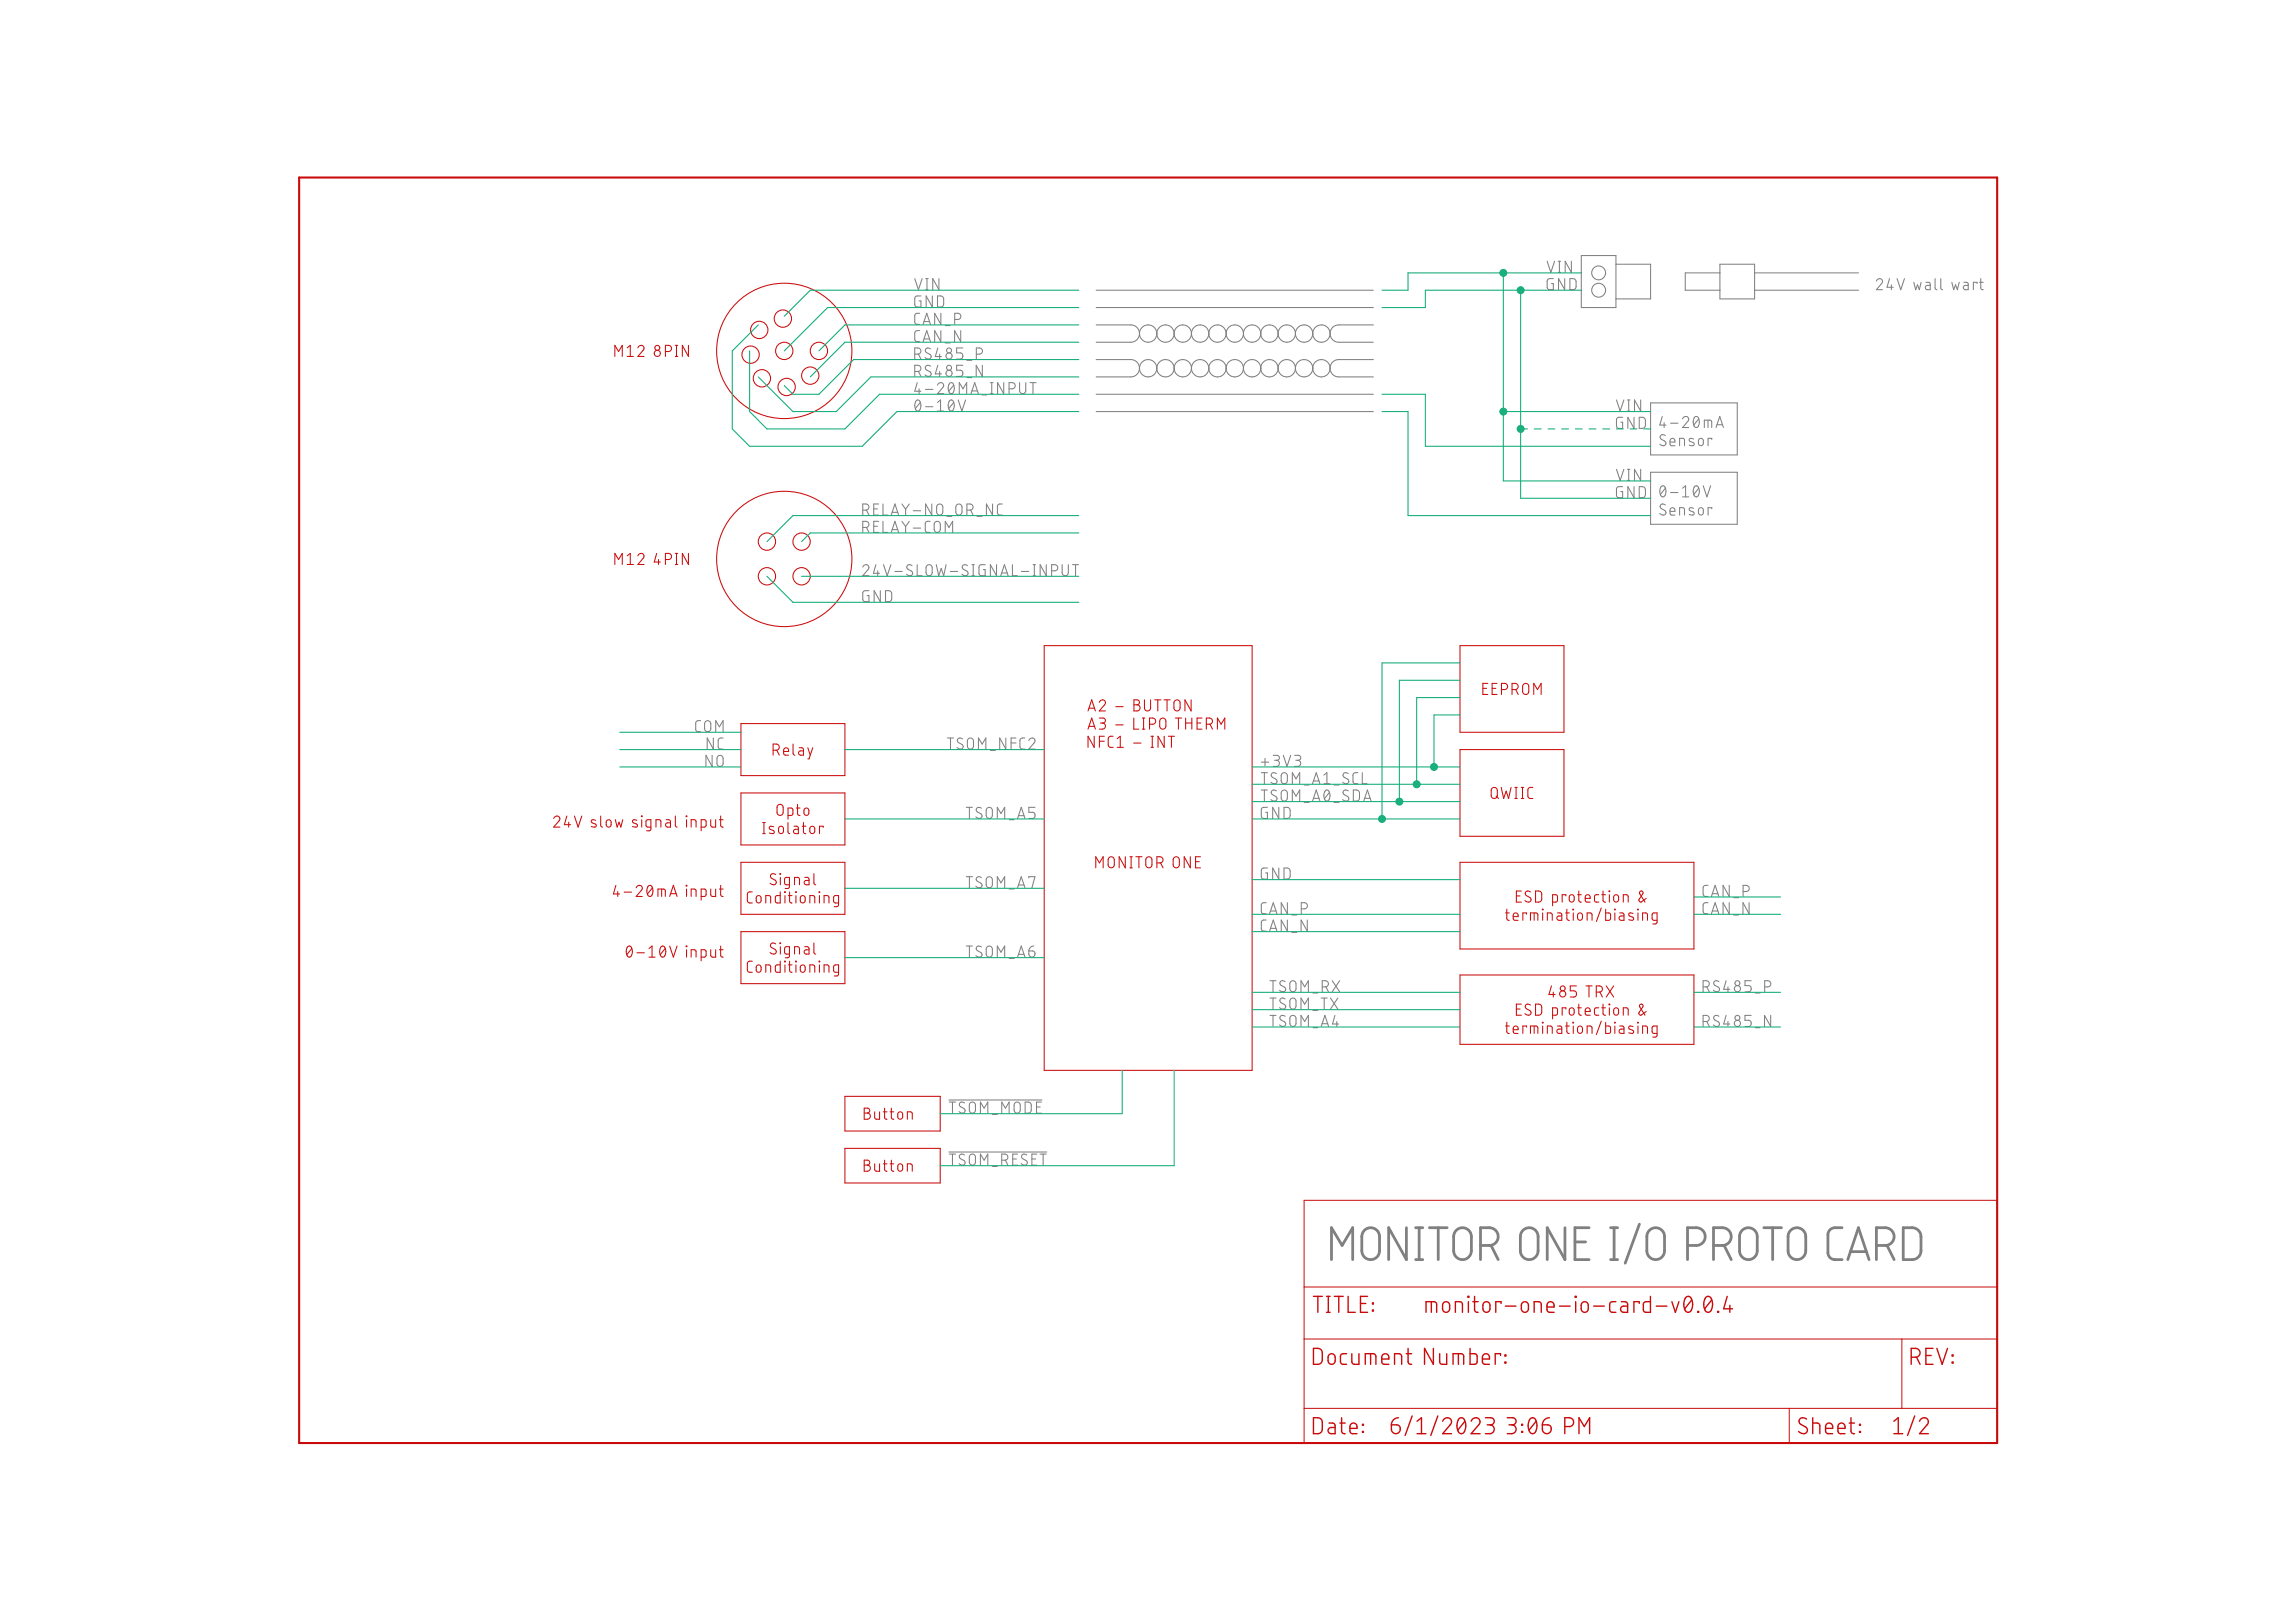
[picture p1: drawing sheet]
<svg xmlns="http://www.w3.org/2000/svg" width="841mm" height="594mm" viewBox="0 0 841 594" stroke-linecap="round" stroke-linejoin="round" font-family="sans-serif">
<g fill="none" stroke="#808080" stroke-width="1">
<path d="M500 450.6a3.3 3.3 0 0 1 3.5-.7 3.3 3.3 0 0 1 2 3v5.2a3.2 3.2 0 0 1-3.2 3.2 3.2 3.2 0 0 1-3.3-3.2l.1-5.7zM515.4 449.7v11.6l-6.5-11.6v11.6M518.8 449.7h2.6M520.1 449.7v11.6M523.8 449.7h6.5M527 449.7v11.6M533.7 450.6a3.3 3.3 0 0 1 3.5-.7 3.3 3.3 0 0 1 2 3v5.2a3.2 3.2 0 0 1-3.2 3.2 3.2 3.2 0 0 1-3.3-3.2v-5.7zM542.5 456.2h3.3a3.2 3.2 0 0 0 3.2-3.3 3.2 3.2 0 0 0-3.2-3.2h-3.3v11.6M546.4 456.2l2.6 5.1M558.1 450.6a3.3 3.3 0 0 1 3.5-.7 3.3 3.3 0 0 1 2 3v5.2a3.2 3.2 0 0 1-3.2 3.2 3.2 3.2 0 0 1-3.3-3.2l.1-5.7zM573.5 449.7v11.6l-6.5-11.6v11.6M577.2 454.9h3.8"/>
<path d="M582.3 449.7h-5.1v11.6h5.1M590.2 449.7h2.6M591.5 449.7v11.6M600.8 448.4l-5.2 14.3M604.5 450.6a3.2 3.2 0 0 1 3.5-.7 3.2 3.2 0 0 1 2 3v5.2a3.2 3.2 0 0 1-3.3 3.2 3.2 3.2 0 0 1-3.2-3.2v-5.7zM618.4 456.2h3.2a3.2 3.2 0 0 0 3.3-3.3 3.2 3.2 0 0 0-3.3-3.2h-3.2v11.6M627.9 456.2h3.3a3.2 3.2 0 0 0 3.2-3.3 3.2 3.2 0 0 0-3.2-3.2h-3.3v11.6M631.8 456.2l2.6 5.1M638.4 450.6a3.2 3.2 0 0 1 3.6-.7 3.2 3.2 0 0 1 2 3v5.2a3.2 3.2 0 0 1-3.3 3.2 3.2 3.2 0 0 1-3.2-3.2v-5.7zM646.4 449.7h6.4M649.6 449.7v11.6M656.2 450.6a3.3 3.3 0 0 1 3.5-.7 3.3 3.3 0 0 1 2 3v5.2a3.2 3.2 0 0 1-3.2 3.2 3.2 3.2 0 0 1-3.2-3.2v-5.7z"/>
<path d="M675 449.7h-2.6a2.58 2.58 0 0 0-2.5 2.6v6.5a2.54 2.54 0 0 0 2.5 2.5h2.6M678.1 458.4h5.9M687.6 456.2h3.3a3.2 3.2 0 0 0 3.2-3.3 3.2 3.2 0 0 0-3.2-3.2h-3.3v11.6M691.5 456.2l2.6 5.1M697.5 449.7h3.2a3.3 3.3 0 0 1 3.3 3.2v5.2a3.3 3.3 0 0 1-3.3 3.2h-3.2zM487.9 461.3v-11.6l3.9 6.5 3.9-6.5v11.6M518.8 461.3h2.6M590.2 461.3h2.6M677.1 461.3l3.9-11.6 3.9 11.6"/>
</g>
<g fill="none" stroke="#808080" stroke-width=".38">
<path d="M567 95.7l1.3 4.1 1.4-4.1M571 99.8h.9M571 95.7h.9M571.5 95.7v4.1M575.8 95.7v4.1l-2.2-4.1v4.1M579.5 93.6h12.7v19h-12.7zM592.2 96.8h12.7v12.7h-12.7M630.3 99.9h-12.7v6.4h12.7M630.3 96.8h12.7v12.7h-12.7zM643 99.9h38.1M335.2 102l1.4 4.1 1.3-4.1M337 114.7l-1.3 .2-.5 .8 .1 2.7 .6 .4h1.1"/>
<path d="M337.5 108.4h-1.6l-.6 .5-.1 2.7 .5 .7 1.8 .2v-2.3h-.7M338.3 118.8l1.3-4.1 1.4 4.1M338.6 117.8h2M339.2 106.1h.9M339.2 102h.9M339.7 102v4.1M341.7 108.4v4.1l-2.3-4.1v4.1M343.6 108.4h1.4l.8 .8v2.4l-.6 .7-1.6 .2zM344.1 102v4.1l-2.3-4.1v4.1M344.8 114.7v4.1l-2.3-4.1v4.1M346.4 119.3h1.8M349.9 117h1.1a1.13 1.13 0 0 0 1.1-1.1 1.13 1.13 0 0 0-1.1-1.2h-1.1v4.1"/>
<path d="M401.7 119h12.7a3.2 3.2 0 0 1 3.2 3.2M401.7 106.3h101.6M401.7 112.6h101.6M503.3 119h-12.7a3.1 3.1 0 0 0-3.2 3.2M569.2 102l-1.6 .1-.6 .6v2.8l.6 .6h1.6v-2.2h-.6M573.4 102v4.1l-2.3-4.1v4.1M575.3 102l1.4 .1 .7 .5 .2 2.4-.6 1-1.7 .1zM643 106.3h38.1M687.6 103a1.11 1.11 0 0 1 1.6-.9 1.11 1.11 0 0 1 .3 1.8l-1.9 2.2h2.3M692.4 102l-.9 3.2h2.3M693.1 104.3v1.8M695.2 102l1.4 4.1 1.3-4.1"/>
<path d="M701.3 103.4l.7 2.7 .7-1.8 .6 1.8 .7-2.7M705.8 103.4h1.1l.4 .5v2.2h-1a.78 .78 0 0 1-.8-.8 .78 .78 0 0 1 .8-.8h1M709.1 102v3.4l.3 .6 .4 .1M711.2 102v3.6l.7 .5M715.3 103.4l.6 2.7 .7-1.8 .7 1.8 .7-2.7M719.7 103.4h1.1l.5 .5v2.2h-1a.78 .78 0 0 1-.8-.8 .78 .78 0 0 1 .8-.8h1M724.5 103.9v-.5h-1.3v2.7M725.4 103.4h1.4M725.9 102v3.6l.4 .5h.5M335.2 129.7h1.1a1.13 1.13 0 0 0 1.2-1.1 1.13 1.13 0 0 0-1.2-1.2h-1.1v4.1M335.2 136.1h1.1a1.13 1.13 0 0 0 1.2-1.2 1.13 1.13 0 0 0-1.2-1.1h-1.1v4.1M336.6 129.7l.9 1.8"/>
<path d="M336.6 136.1l.9 1.8M337 121.1l-1.3 .1-.5 .8 .1 2.7 .6 .4 1.1 .1M338.3 125.2l1.3-4.1 1.4 4.1M338.6 124.1h2M341 127.8a1.01 1.01 0 0 0-1.5-.2 1.01 1.01 0 0 0 0 1.5l1.3 .7a.98 .98 0 0 1 .2 1.4 .98 .98 0 0 1-1.4 .2l-.6-.5M341 134.1a1.01 1.01 0 0 0-1.5-.2 1.01 1.01 0 0 0 0 1.6l1.3 .7a.98 .98 0 0 1 .2 1.4 .98 .98 0 0 1-1.4 .1l-.6-.4M343.7 127.4l-.9 3.2h2.2M343.7 133.8l-.9 3.1h2.2M344.3 129.7v1.8M344.3 136.1v1.8M344.8 121.1v4.1l-2.3-4.1v4.1M346.4 125.6h1.8"/>
<path d="M352.1 121.1v4.1l-2.3-4.1v4.1M352.8 127.4h-2.2v1.8h1.3a1.15 1.15 0 0 1 .9 1.2 1.15 1.15 0 0 1-.9 1.1h-1.3M352.8 133.8h-2.2v1.8h1.3a1.15 1.15 0 0 1 .9 1.1 1.15 1.15 0 0 1-.9 1.2h-1.3M354.3 132h1.8M354.3 138.3h1.8M357.8 129.7h1.1a1.13 1.13 0 0 0 1.1-1.1 1.13 1.13 0 0 0-1.1-1.2h-1.1v4.1M360 133.8v4.1l-2.3-4.1v4.1M401.7 131.7h12.7a3.2 3.2 0 0 1 3.2 3.2M417.6 122.2a3.2 3.2 0 0 0 3.2 3.1 3.2 3.2 0 0 0 3.1-3.1M417.6 122.2a3.2 3.2 0 0 1 3.2-3.2 3.2 3.2 0 0 1 3.1 3.2M417.6 122.2a3.2 3.2 0 0 1-3.2 3.1h-12.7M417.6 134.9a3.2 3.2 0 0 0 3.2 3.1 3.2 3.2 0 0 0 3.1-3.1"/>
<path d="M417.6 134.9a3.2 3.2 0 0 1 3.2-3.2 3.2 3.2 0 0 1 3.1 3.2M417.6 134.9a3.2 3.2 0 0 1-3.2 3.1h-12.7M423.9 122.2a3.2 3.2 0 0 1 3.2-3.2 3.2 3.2 0 0 1 3.2 3.2M423.9 122.2a3.2 3.2 0 0 0 3.2 3.1 3.2 3.2 0 0 0 3.2-3.1M423.9 134.9a3.2 3.2 0 0 1 3.2-3.2 3.2 3.2 0 0 1 3.2 3.2M423.9 134.9a3.2 3.2 0 0 0 3.2 3.1 3.2 3.2 0 0 0 3.2-3.1M430.3 122.2a3.2 3.2 0 0 0 3.2 3.1 3.2 3.2 0 0 0 3.1-3.1M430.3 122.2a3.2 3.2 0 0 1 3.2-3.2 3.2 3.2 0 0 1 3.1 3.2M430.3 134.9a3.2 3.2 0 0 0 3.2 3.1 3.2 3.2 0 0 0 3.1-3.1M430.3 134.9a3.2 3.2 0 0 1 3.2-3.2 3.2 3.2 0 0 1 3.1 3.2M436.6 122.2a3.2 3.2 0 0 1 3.2-3.2 3.2 3.2 0 0 1 3.2 3.2M436.6 122.2a3.2 3.2 0 0 0 3.2 3.1 3.2 3.2 0 0 0 3.2-3.1"/>
<path d="M436.6 134.9a3.2 3.2 0 0 1 3.2-3.2 3.2 3.2 0 0 1 3.2 3.2M436.6 134.9a3.2 3.2 0 0 0 3.2 3.1 3.2 3.2 0 0 0 3.2-3.1M443 122.2a3.2 3.2 0 0 0 3.2 3.1 3.2 3.2 0 0 0 3.1-3.1M443 122.2a3.2 3.2 0 0 1 3.2-3.2 3.2 3.2 0 0 1 3.1 3.2M443 134.9a3.2 3.2 0 0 0 3.2 3.1 3.2 3.2 0 0 0 3.1-3.1M443 134.9a3.2 3.2 0 0 1 3.2-3.2 3.2 3.2 0 0 1 3.1 3.2M449.3 122.2a3.2 3.2 0 0 1 3.2-3.2 3.2 3.2 0 0 1 3.2 3.2M449.3 122.2a3.2 3.2 0 0 0 3.2 3.1 3.2 3.2 0 0 0 3.2-3.1M449.3 134.9a3.2 3.2 0 0 1 3.2-3.2 3.2 3.2 0 0 1 3.2 3.2M449.3 134.9a3.2 3.2 0 0 0 3.2 3.1 3.2 3.2 0 0 0 3.2-3.1M455.7 122.2a3.2 3.2 0 0 0 3.2 3.1 3.2 3.2 0 0 0 3.1-3.1M455.7 122.2a3.2 3.2 0 0 1 3.2-3.2 3.2 3.2 0 0 1 3.1 3.2"/>
<path d="M455.7 134.9a3.2 3.2 0 0 0 3.2 3.1 3.2 3.2 0 0 0 3.1-3.1M455.7 134.9a3.2 3.2 0 0 1 3.2-3.2 3.2 3.2 0 0 1 3.1 3.2M462 122.2a3.2 3.2 0 0 1 3.2-3.2 3.2 3.2 0 0 1 3.2 3.2M462 122.2a3.2 3.2 0 0 0 3.2 3.1 3.2 3.2 0 0 0 3.2-3.1M462 134.9a3.2 3.2 0 0 1 3.2-3.2 3.2 3.2 0 0 1 3.2 3.2M462 134.9a3.2 3.2 0 0 0 3.2 3.1 3.2 3.2 0 0 0 3.2-3.1M468.4 122.2a3.2 3.2 0 0 0 3.2 3.1 3.2 3.2 0 0 0 3.1-3.1M468.4 122.2a3.2 3.2 0 0 1 3.2-3.2 3.2 3.2 0 0 1 3.1 3.2M468.4 134.9a3.2 3.2 0 0 0 3.2 3.1 3.2 3.2 0 0 0 3.1-3.1M468.4 134.9a3.2 3.2 0 0 1 3.2-3.2 3.2 3.2 0 0 1 3.1 3.2M474.7 122.2a3.2 3.2 0 0 1 3.2-3.2 3.2 3.2 0 0 1 3.2 3.2M474.7 122.2a3.2 3.2 0 0 0 3.2 3.1 3.2 3.2 0 0 0 3.2-3.1"/>
<path d="M474.7 134.9a3.2 3.2 0 0 1 3.2-3.2 3.2 3.2 0 0 1 3.2 3.2M474.7 134.9a3.2 3.2 0 0 0 3.2 3.1 3.2 3.2 0 0 0 3.2-3.1M481.1 122.2a3.2 3.2 0 0 0 3.2 3.1 3.2 3.2 0 0 0 3.1-3.1M481.1 122.2a3.2 3.2 0 0 1 3.2-3.2 3.2 3.2 0 0 1 3.1 3.2M481.1 134.9a3.2 3.2 0 0 0 3.2 3.1 3.2 3.2 0 0 0 3.1-3.1M481.1 134.9a3.2 3.2 0 0 1 3.2-3.2 3.2 3.2 0 0 1 3.1 3.2M487.4 122.2a3.1 3.1 0 0 0 3.2 3.1h12.7M487.4 134.9a3.1 3.1 0 0 0 3.2 3.1h12.7M503.3 131.7h-12.7a3.1 3.1 0 0 0-3.2 3.2M335.7 146.8a.95 .95 0 0 1 1.1-.2 .95 .95 0 0 1 .5 .9 2.3 2.3 0 0 1-1 3.1 2.47 2.47 0 0 1-.6-3.8zM336.1 140.1l-.9 3.2h2.3M336.8 142.4v1.8"/>
<path d="M337.2 147.4l-1.8 2.2M339.2 142.6h2.7M339.2 149h2.7M343.6 141.1a1.11 1.11 0 0 1 1.5-.9 1.11 1.11 0 0 1 .4 1.7l-1.9 2.3h2.2M343.6 147.4l1.1-.9v4.1M343.6 150.6h2.2M347.9 140.5a.94 .94 0 0 1 1.1-.3 .94 .94 0 0 1 .6 1 2.32 2.32 0 0 1-1 3 2.49 2.49 0 0 1-.7-3.7zM347.9 146.8a.94 .94 0 0 1 1.1-.2 .94 .94 0 0 1 .6 .9 2.32 2.32 0 0 1-1 3.1 2.49 2.49 0 0 1-.7-3.8zM349.5 141.1l-1.8 2.2M349.5 147.4l-1.8 2.2M351.1 146.5l1.4 4.1 1.3-4.1M351.5 144.2v-4.1l1.4 2.3 1.3-2.3v4.1"/>
<path d="M355.8 144.2l1.4-4.1 1.3 4.1M356.2 143.2h2M359.8 144.7h1.8M363 144.2h.9M363 140.1h.9M363.4 140.1v4.1M367.8 140.1v4.1l-2.2-4.1v4.1M369.8 142.4h1.1a1.13 1.13 0 0 0 1.1-1.1 1.13 1.13 0 0 0-1.1-1.2h-1.1v4.1M373.6 140.1v3a1.13 1.13 0 0 0 1.2 1.1 1.13 1.13 0 0 0 1.1-1.1v-3M377.4 140.1h2.3M378.5 140.1v4.1M401.7 144.4h101.6"/>
<path d="M401.7 150.7h101.6M592.4 146.5l1.3 4.1 1.4-4.1M594.6 152.8l-1.6 .1-.5 .4-.1 2.7 .4 .8 1.8 .1v-2.3h-.6M596.4 150.6h.9M596.4 146.5h.9M596.9 146.5v4.1M598.8 152.8v4.1l-2.3-4.1v4.1M600.7 152.8l1.4 .1 .8 .8v2.4l-.5 .7-1.7 .1zM601.2 146.5v4.1l-2.2-4.1v4.1M604.9 147.6h31.7v19h-31.7zM609.2 152.5l-1 3.2h2.3M609.8 154.8v1.8"/>
<path d="M610.3 159.5a1.01 1.01 0 0 0-1.6-.2 1.01 1.01 0 0 0 .1 1.6l1.2 .7a.98 .98 0 0 1 .3 1.4 .98 .98 0 0 1-1.4 .1l-.7-.4M612.2 155h2.7M616.6 153.4a1.11 1.11 0 0 1 1.5-.8 1.11 1.11 0 0 1 .4 1.7l-1.9 2.3h2.2M621.1 152.7a1.13 1.13 0 0 1 1.3 .1 1.13 1.13 0 0 1 .3 1.3 1.74 1.74 0 0 1-1.3 2.4 2.79 2.79 0 0 1-.3-3.8zM622.5 153.4l-1.8 2.3M624.6 156.6v-2.7h2l.5 .3 .2 2.4M625.9 153.9v2.7M628.9 156.6l1.3-4.1 1.4 4.1M629.2 155.6h2M592.4 171.9l1.3 4.1 1.4-4.1M594.6 178.2l-1.6 .1-.5 .4-.1 2.7 .4 .8 1.8 .1v-2.3h-.6M596.4 176h.9"/>
<path d="M596.4 171.9h.9M596.9 171.9v4.1M598.8 178.2v4.1l-2.3-4.1v4.1M600.7 178.2l1.4 .1 .8 .8v2.4l-.5 .7-1.7 .1zM601.2 171.9v4.1l-2.2-4.1v4.1M604.9 173h31.7v19h-31.7zM608.9 178.1a1.15 1.15 0 0 1 1.2 .1 1.15 1.15 0 0 1 .4 1.3 1.74 1.74 0 0 1-1.4 2.4 2.84 2.84 0 0 1-.2-3.8zM610.3 178.8l-1.8 2.3M612 161.9h1.8a.95 .95 0 0 0-.6-1.3 .95 .95 0 0 0-1.2 .9l.1 1.5 1.7 .3M615.5 163.3v-2.8l1.3 .1 .4 .2 .1 2.5M616.6 178.8l1.1-.9v4.1M620.6 160.8a.85 .85 0 0 0-1-.3 .85 .85 0 0 0-.5 .9l1.4 .7a.58 .58 0 0 1 .3 .7 .58 .58 0 0 1-.5 .5l-1.3-.3"/>
<path d="M621.1 178.1a1.13 1.13 0 0 1 1.3 .1 1.13 1.13 0 0 1 .3 1.3 1.74 1.74 0 0 1-1.3 2.4 2.79 2.79 0 0 1-.3-3.8zM622.5 178.8l-1.8 2.3M622.7 160.8a.9 .9 0 0 1 1-.2 .9 .9 0 0 1 .5 .9v.8a.9 .9 0 0 1-.9 .9 .9 .9 0 0 1-.9-.9zM624.2 177.9l1.3 4.1 1.4-4.1M627.3 161v-.5h-1.4v2.8M316.2 193.2h1.1a1.12 1.12 0 0 0 1.1-1.1 1.12 1.12 0 0 0-1.1-1.2h-1.1v4.1M316.2 186.8h1.1a1.12 1.12 0 0 0 1.1-1.1 1.12 1.12 0 0 0-1.1-1.1h-1.1v4.1M317.5 193.2l.9 1.8M317.5 186.8l.9 1.9M320.2 192.7h1.3M320.2 186.4h1.3M322 184.6h-1.8v4.1h1.8"/>
<path d="M322 190.9h-1.8v4.1h1.8M323.6 184.6v4.1h1.8M323.6 190.9v4.1h1.8M326.6 195l1.4-4.1 1.3 4.1M326.6 188.7l1.4-4.1 1.3 4.1M326.9 194h2.1M326.9 187.6h2.1M330.5 190.9l1.4 1.9M330.5 184.6l1.4 1.9M331.9 186.5v2.2M331.9 192.8v2.2M333.2 190.9l-1.3 1.9"/>
<path d="M333.2 184.6l-1.3 1.9M334.7 193.4h2.7M334.7 187.1h2.7M340.9 190.9l-1.4 .2-.4 .7 .1 2.7 .5 .5h1.2M341.5 184.6v4.1l-2.3-4.1v4.1M342.7 191.3a1.14 1.14 0 0 1 1.2-.3 1.14 1.14 0 0 1 .7 1.1v1.8a1.13 1.13 0 0 1-1.1 1.1 1.13 1.13 0 0 1-1.2-1.1v-1.8zM343.6 184.9a1.14 1.14 0 0 1 1.2-.2 1.14 1.14 0 0 1 .7 1v1.8a1.13 1.13 0 0 1-1.1 1.2 1.13 1.13 0 0 1-1.2-1.2v-1.8zM346.4 195v-4.1l1.3 2.3 1.4-2.3v4.1M347 189.1h1.8M350.6 184.9a1.14 1.14 0 0 1 1.2-.2 1.14 1.14 0 0 1 .7 1v1.8a1.13 1.13 0 0 1-1.1 1.2 1.13 1.13 0 0 1-1.1-1.2v-1.8zM354.3 186.8h1.2a1.12 1.12 0 0 0 1.1-1.1 1.12 1.12 0 0 0-1.1-1.1h-1.2v4.1M355.7 186.8l.9 1.9"/>
<path d="M358.1 189.1h1.8M363.7 184.6v4.1l-2.2-4.1v4.1M367.3 184.6h-1.1l-.7 .9 .1 2.7 .6 .4 1.1 .1M610.3 184.9a1.01 1.01 0 0 0-1.6-.2 1.01 1.01 0 0 0 .1 1.6l1.2 .7a.98 .98 0 0 1 .3 1.4 .98 .98 0 0 1-1.4 .1l-.7-.4M612 187.3h1.8a.95 .95 0 0 0-.6-1.3 .95 .95 0 0 0-1.2 .8l.1 1.6 1.7 .3M612.2 180.4h2.7M615.5 188.7v-2.8l1.3 .1 .4 .2 .1 2.5M616.6 182h2.2M620.6 186.2a.86 .86 0 0 0-1-.3 .86 .86 0 0 0-.5 .9l1.4 .7a.59 .59 0 0 1 .3 .7 .59 .59 0 0 1-.5 .5l-1.3-.3M622.7 186.2a.9 .9 0 0 1 1-.2 .9 .9 0 0 1 .5 .8v.9a.9 .9 0 0 1-.9 .9 .9 .9 0 0 1-.9-.9v-1.1zM627.3 186.4v-.5h-1.4v2.8M316.2 207.7a1.11 1.11 0 0 1 1.5-.8 1.11 1.11 0 0 1 .4 1.7l-1.9 2.3h2.2"/>
<path d="M318.4 216.3l-1.6 .1-.5 .4-.1 2.7 .4 .8 1.8 .1v-2.3h-.6M321 206.8l-.9 3.2h2.2M321.6 209.1v1.8M322.6 216.3v4.1l-2.3-4.1v4.1M323.8 206.8l1.3 4.1 1.4-4.1M324.5 216.3l1.4 .1 .8 .8v2.4l-.8 .8h-1.4zM327.9 209.3h2.7M334.2 207.2a1.01 1.01 0 0 0-1.5-.2 1.01 1.01 0 0 0 .1 1.5l1.2 .7a.98 .98 0 0 1 .2 1.4 .98 .98 0 0 1-1.4 .1l-.6-.4M336.1 206.8v4.1h1.8M339.7 207.1a1.12 1.12 0 0 1 1.2-.2 1.12 1.12 0 0 1 .7 1v1.8a1.12 1.12 0 0 1-1.1 1.2 1.12 1.12 0 0 1-1.1-1.2v-2.1zM343.1 206.8l.9 4.1 .9-2.7 .9 2.7 .9-4.1M348.3 209.3h2.7"/>
<path d="M354.5 207.2a1.01 1.01 0 0 0-1.5-.2 1.01 1.01 0 0 0 .1 1.5l1.2 .7a.98 .98 0 0 1 .2 1.4 .98 .98 0 0 1-1.4 .1l-.6-.4M356.2 210.9h.9M356.2 206.8h.9M356.6 206.8v4.1M361 206.8h-1.6l-.5 .5-.1 2.7 .4 .8 1.8 .1v-2.3h-.7M365.2 206.8v4.1l-2.3-4.1v4.1M366.7 210.9l1.4-4.1 1.3 4.1M367.1 209.9h2M371 206.8v4.1h1.8M374.3 209.3h2.7M378.6 210.9h.9M378.6 206.8h.9"/>
<path d="M379 206.8v4.1M383.4 206.8v4.1l-2.2-4.1v4.1M385.4 209.1h1.1a1.12 1.12 0 0 0 1.1-1.2 1.12 1.12 0 0 0-1.1-1.1h-1.1v4.1M389.2 206.8v2.9a1.13 1.13 0 0 0 1.2 1.2 1.13 1.13 0 0 0 1.1-1.2v-2.9M393 206.8h2.3M394.1 206.8v4.1M256.8 263.9l-1.4 .2-.4 .8 .1 2.7 .5 .4h1.2M258.6 264.3a1.13 1.13 0 0 1 1.2-.3 1.13 1.13 0 0 1 .7 1.1v1.8a1.13 1.13 0 0 1-1.2 1.1 1.13 1.13 0 0 1-1.1-1.1v-1.8zM261 276.6v4.1l-2.3-4.1v4.1M261.4 270.3v4.1l-2.2-4.1v4.1M262.3 268v-4.1l1.3 2.3 1.4-2.3v4.1M263.1 277a1.12 1.12 0 0 1 1.2-.3 1.12 1.12 0 0 1 .7 1.1v1.8a1.12 1.12 0 0 1-1.1 1.1 1.12 1.12 0 0 1-1.2-1.1v-1.8z"/>
<path d="M265 270.3l-1.4 .1-.4 .8 .1 2.7 .6 .4 1.1 .1M347.2 270.3h2.3M348.3 270.3v4.1M352.7 270.6a1.01 1.01 0 0 0-1.5-.2 1.01 1.01 0 0 0 .1 1.6l1.2 .7a1.04 1.04 0 0 1 .1 1.6 1.04 1.04 0 0 1-1.6-.3l-.3-.2M354.8 270.6a1.12 1.12 0 0 1 1.3-.2 1.12 1.12 0 0 1 .6 1v1.8a1.12 1.12 0 0 1-1.1 1.2 1.12 1.12 0 0 1-1.1-1.2v-1.8zM358.6 274.4v-4.1l1.3 2.3 1.4-2.3v4.1M362.9 274.8h1.8M368.6 270.3v4.1l-2.2-4.1v4.1M370.5 272.1h1.8M372.3 270.3h-1.8v4.1M375.6 270.3l-1.4 .1-.4 .8 .1 2.7 .5 .4 1.2 .1M377 271.2a1.11 1.11 0 0 1 1.6-.8 1.11 1.11 0 0 1 .3 1.7l-1.9 2.3h2.3"/>
<path d="M462.2 279.1h2.7M463.6 277.8v2.7M466.6 276.6h1.4a.91 .91 0 0 1 .9 1 .91 .91 0 0 1-.9 .9h-.9M467.7 278.5a1.12 1.12 0 0 1 1.2 1.1 1.12 1.12 0 0 1-1.2 1.1h-1.1M470.3 276.6l1.3 4.1 1.4-4.1M474.4 276.6h1.4a.91 .91 0 0 1 .9 1 .91 .91 0 0 1-.9 .9h-.9M475.6 278.5a1.12 1.12 0 0 1 1.1 1.1 1.12 1.12 0 0 1-1.1 1.1h-1.2M354.1 295.7h2.3M355.2 295.7v4.1M359.6 296a1.01 1.01 0 0 0-1.5-.2 1.01 1.01 0 0 0 .1 1.6l1.2 .7a.98 .98 0 0 1 .3 1.4 .98 .98 0 0 1-1.5 .1l-.6-.4M361.7 296a1.14 1.14 0 0 1 1.3-.2 1.14 1.14 0 0 1 .7 1v1.8a1.13 1.13 0 0 1-1.2 1.2 1.13 1.13 0 0 1-1.1-1.2v-1.8zM365.5 299.8v-4.1l1.3 2.3 1.4-2.3v4.1"/>
<path d="M372.9 299.8l1.3-4.1 1.4 4.1M373.2 298.7h2.1M379.3 295.7h-2.3v1.8h1.4a1.14 1.14 0 0 1 .9 1.1 1.14 1.14 0 0 1-.9 1.2h-1.4M462.2 289.3h2.3M462.2 283h2.3M463.3 283v4.1M463.3 289.3v4.1M464.5 295.7h-1.6l-.7 .7v2.7l.7 .6 1.6 .1v-2.3h-.7M467.8 289.7a1.02 1.02 0 0 0-1.6-.2 1.02 1.02 0 0 0 .1 1.5l1.2 .7a.98 .98 0 0 1 .3 1.4 .98 .98 0 0 1-1.5 .2l-.6-.4M467.8 283.3a1.02 1.02 0 0 0-1.6-.2 1.02 1.02 0 0 0 .1 1.6l1.2 .7a.98 .98 0 0 1 .3 1.4 .98 .98 0 0 1-1.5 .1l-.6-.4M468.6 295.7v4.1l-2.2-4.1v4.1M469.8 289.7a1.13 1.13 0 0 1 1.3-.3 1.13 1.13 0 0 1 .7 1.1v1.8a1.13 1.13 0 0 1-1.2 1.1 1.13 1.13 0 0 1-1.1-1.1v-1.8z"/>
<path d="M469.8 283.3a1.13 1.13 0 0 1 1.3-.2 1.13 1.13 0 0 1 .7 1v1.8a1.13 1.13 0 0 1-1.2 1.2 1.13 1.13 0 0 1-1.1-1.2v-1.8zM470.5 295.7h1.5l.8 .8v2.4l-.8 .8-1.5 .1zM473.6 287.1v-4.1l1.3 2.3 1.4-2.3v4.1M473.6 293.4v-4.1l1.3 2.3 1.4-2.3v4.1M477.9 293.9h1.8M477.9 287.5h1.8M481 293.4l1.3-4.1 1.4 4.1M481 287.1l1.3-4.1 1.4 4.1M481.3 292.4h2.1M481.3 286h2.1M485.1 283.9l1.2-.9v4.1M485.1 287.1h2.3"/>
<path d="M485.6 289.7a.94 .94 0 0 1 1.1-.3 .94 .94 0 0 1 .5 1 2.32 2.32 0 0 1-.9 3 2.49 2.49 0 0 1-.7-3.7zM487.2 290.3l-1.8 2.2M488.9 293.9h1.8M488.9 287.5h1.8M494.1 289.7a1.02 1.02 0 0 0-1.6-.2 1.02 1.02 0 0 0 .1 1.5l1.2 .7a.98 .98 0 0 1 .3 1.4 .98 .98 0 0 1-1.4 .2l-.7-.4M494.1 283.3a1.02 1.02 0 0 0-1.6-.2 1.02 1.02 0 0 0 .1 1.6l1.2 .7a.98 .98 0 0 1 .3 1.4 .98 .98 0 0 1-1.4 .1l-.7-.4M495.9 289.3l1.5 .1 .8 .8v2.4l-.8 .8h-1.5zM497.6 283l-1.3 .1-.5 .8 .1 2.7 .6 .4 1.1 .1M499.2 283v4.1h1.8M499.7 293.4l1.4-4.1 1.4 4.1M500.1 292.4h2M369.8 300.2h1.8"/>
<path d="M464.5 317.9l-1.6 .1-.6 .4-.1 2.9 .7 .7h1.6v-2.3h-.7M468.6 317.9v4.1l-2.2-4.1v4.1M470.5 317.9l1.5 .1 .8 .8v2.4l-.8 .7-1.5 .1zM354.1 321.1h2.3M355.2 321.1v4.1M359.6 321.4a1.01 1.01 0 0 0-1.5-.2 1.01 1.01 0 0 0 .1 1.6l1.2 .7a.98 .98 0 0 1 .3 1.4 .98 .98 0 0 1-1.5 .1l-.6-.4M361.7 321.4a1.14 1.14 0 0 1 1.2-.2 1.14 1.14 0 0 1 .8 1v1.8a1.13 1.13 0 0 1-1.2 1.2 1.13 1.13 0 0 1-1.1-1.2v-1.8zM365.5 325.2v-4.1l1.3 2.3 1.4-2.3v4.1M369.8 325.6h1.8M372.9 325.2l1.3-4.1 1.4 4.1M373.2 324.1h2.1M377 321.5v-.4h2.3l-1.1 4.1"/>
<path d="M464 337l-1.3 .1-.5 .8 .1 2.7 .6 .4h1.1M464 330.6l-1.3 .2-.5 .7 .1 2.7 .6 .5h1.1M465.2 334.7l1.4-4.1 1.4 4.1M465.6 333.7h2M471.8 330.6v4.1l-2.3-4.1v4.1M471.8 337v4l-2.3-4v4M473.4 335.1h1.8M476.9 332.9h1.1a1.13 1.13 0 0 0 1.1-1.1 1.13 1.13 0 0 0-1.1-1.2h-1.1v4.1M479.1 337v4l-2.3-4v4M625.9 330.6l-1.3 .2-.5 .7 .1 2.7 .6 .5h1.1M625.9 324.3l-1.3 .1-.5 .8 .1 2.7 .6 .4h1.1M627.2 334.7l1.3-4.1 1.4 4.1"/>
<path d="M627.2 328.3l1.3-4 1.4 4M627.5 333.7h2M627.5 327.3h2M633.7 324.3v4l-2.3-4v4M633.7 330.6v4.1l-2.3-4.1v4.1M635.3 335.1h1.8M635.3 328.8h1.8M638.8 326.5h1.1a1.13 1.13 0 0 0 1.1-1.1 1.13 1.13 0 0 0-1.1-1.1h-1.1v4M641 330.6v4.1l-2.3-4.1v4.1M354.1 346.5h2.3M355.2 346.5v4.1M359.6 346.8a1.01 1.01 0 0 0-1.5-.2 1.01 1.01 0 0 0 .1 1.6l1.2 .7a.98 .98 0 0 1 .3 1.4 .98 .98 0 0 1-1.5 .1l-.6-.4"/>
<path d="M361.7 346.8a1.14 1.14 0 0 1 1.2-.2 1.14 1.14 0 0 1 .8 1v1.8a1.13 1.13 0 0 1-1.2 1.2 1.13 1.13 0 0 1-1.1-1.2v-1.8zM365.5 350.6v-4.1l1.3 2.3 1.4-2.3v4.1M369.8 351h1.8M372.9 350.6l1.3-4.1 1.4 4.1M373.2 349.5h2.1M377 348.3h1.4a1.14 1.14 0 0 1 .9 1.3 1.14 1.14 0 0 1-1.2 .9 1.14 1.14 0 0 1-1.1-1.1zM378.8 346.5a1.81 1.81 0 0 0-1.8 1.8M465.2 341l1.4-4 1.4 4M465.4 359.2h2.2M465.6 340h2M466.5 359.2v4.1M470.9 359.5a1.02 1.02 0 0 0-1.5-.2 1.02 1.02 0 0 0 .1 1.6l1.2 .7a.98 .98 0 0 1 .2 1.4 .98 .98 0 0 1-1.4 .1l-.6-.4"/>
<path d="M473 359.5a1.13 1.13 0 0 1 1.2-.2 1.13 1.13 0 0 1 .7 1v1.8a1.13 1.13 0 0 1-1.1 1.2 1.13 1.13 0 0 1-1.1-1.2v-1.8zM473.4 341.5h1.8M488.2 359.2l2.7 4.1M490.9 359.2l-2.7 4.1M629.9 359.5a1.01 1.01 0 0 0-1.5-.2 1.01 1.01 0 0 0 0 1.6l1.3 .7a.98 .98 0 0 1 .2 1.4 .98 .98 0 0 1-1.4 .1l-.6-.4M632.5 359.2l-.8 3.2h2.2M641.7 359.2h-2.2v1.8h1.3a1.15 1.15 0 0 1 1 1.1 1.15 1.15 0 0 1-1 1.2h-1.3M465.4 365.5h2.2M465.4 371.9h2.2M466.5 365.5v4.1M466.5 371.9v4.1M470.9 365.9a1.02 1.02 0 0 0-1.5-.2 1.02 1.02 0 0 0 .1 1.5l1.2 .7a.98 .98 0 0 1 .2 1.4 .98 .98 0 0 1-1.4 .2l-.6-.5"/>
<path d="M470.9 372.2a1.02 1.02 0 0 0-1.5-.2 1.02 1.02 0 0 0 .1 1.6l1.2 .7a.98 .98 0 0 1 .2 1.4 .98 .98 0 0 1-1.4 .1l-.6-.4M473 365.9a1.14 1.14 0 0 1 1.2-.3 1.14 1.14 0 0 1 .7 1.1v1.8a1.13 1.13 0 0 1-1.1 1.1 1.13 1.13 0 0 1-1.1-1.1v-1.8zM473 372.2a1.14 1.14 0 0 1 1.2-.2 1.14 1.14 0 0 1 .7 1v1.8a1.13 1.13 0 0 1-1.1 1.2 1.13 1.13 0 0 1-1.1-1.2v-1.8zM476.8 363.3v-4.1l1.3 2.3 1.4-2.3v4.1M476.8 369.6v-4.1l1.3 2.3 1.4-2.3v4.1M476.8 376v-4.1l1.3 2.2 1.4-2.2v4.1M481.1 363.7h1.8M481.1 370.1h1.8M481.1 376.4h1.8M484.1 365.5h2.3M484.2 376l1.3-4.1 1.4 4.1M484.5 374.9h2"/>
<path d="M484.5 361.5h1.2a1.13 1.13 0 0 0 1.1-1.2 1.13 1.13 0 0 0-1.1-1.1h-1.2v4.1M485.3 365.5v4.1M485.9 361.5l.9 1.8M487.6 365.5l2.7 4.1M489.2 371.9l-.9 3.2h2.3M489.9 374.1v1.9M490.3 365.5l-2.7 4.1M624.1 361.5h1.1a1.13 1.13 0 0 0 1.2-1.2 1.13 1.13 0 0 0-1.2-1.1h-1.1v4.1M624.1 374.1h1.1a1.12 1.12 0 0 0 1.2-1.1 1.12 1.12 0 0 0-1.2-1.1h-1.1v4.1M625.5 361.5l.9 1.8M625.5 374.1l.9 1.9M629.9 372.2a1.01 1.01 0 0 0-1.5-.2 1.01 1.01 0 0 0 0 1.6l1.3 .7a.97 .97 0 0 1 .2 1.4 .97 .97 0 0 1-1.4 .1l-.6-.4"/>
<path d="M632.5 371.9l-.8 3.2h2.2M633.2 361.5v1.8M633.2 374.1v1.9M641.7 371.9h-2.2v1.8h1.3a1.15 1.15 0 0 1 1 1.1 1.15 1.15 0 0 1-1 1.2h-1.3M643.2 363.7h1.8M643.2 376.4h1.8M646.7 361.5h1.1a1.13 1.13 0 0 0 1.1-1.2 1.13 1.13 0 0 0-1.1-1.1h-1.1v4.1M648.9 371.9v4.1l-2.3-4.1v4.1M347.7 402.9h34.1M347.9 403.6h2.3M349 403.6v4.1M353.5 404a1.01 1.01 0 0 0-1.6-.2 1.01 1.01 0 0 0 .1 1.5l1.3 .7a.97 .97 0 0 1 .2 1.4 .97 .97 0 0 1-1.4 .2l-.7-.5"/>
<path d="M355.5 404a1.12 1.12 0 0 1 1.3-.3 1.12 1.12 0 0 1 .7 1.1v1.8a1.12 1.12 0 0 1-1.2 1.1 1.12 1.12 0 0 1-1.1-1.1v-2.1zM359.3 407.7v-4.1l1.3 2.3 1.4-2.3v4.1M363.6 408.2h1.8M367.1 407.7v-4.1l1.3 2.3 1.4-2.3v4.1M372 404a1.13 1.13 0 0 1 1.2-.3 1.13 1.13 0 0 1 .7 1.1v1.8a1.13 1.13 0 0 1-1.1 1.1 1.13 1.13 0 0 1-1.2-1.1v-1.8zM375.7 403.6l1.4 .1 .8 .8v2.4l-.8 .8h-1.4zM379.8 405.4h1.4M381.6 403.6h-1.8v4.1h1.8M347.7 421.9h35.9M347.9 422.7h2.3M349 422.7v4.1M353.5 423a1.01 1.01 0 0 0-1.6-.2 1.01 1.01 0 0 0 .1 1.6l1.3 .7a.97 .97 0 0 1 .2 1.4 .97 .97 0 0 1-1.4 .1l-.7-.4"/>
<path d="M355.5 423a1.12 1.12 0 0 1 1.3-.2 1.12 1.12 0 0 1 .7 1v1.8a1.12 1.12 0 0 1-1.2 1.2 1.12 1.12 0 0 1-1.1-1.2v-2.1zM359.3 426.8v-4.1l1.3 2.2 1.4-2.2v4.1M363.6 427.2h1.8M367.1 424.9h1.1a1.12 1.12 0 0 0 1.1-1.1 1.12 1.12 0 0 0-1.1-1.1h-1.1v4.1M368.4 424.9l.9 1.9M371.1 424.5h1.4M372.9 422.7h-1.8v4.1h1.8M376.3 423a1.01 1.01 0 0 0-1.6-.2 1.01 1.01 0 0 0 .1 1.6l1.2 .7a.98 .98 0 0 1 .3 1.4 .98 .98 0 0 1-1.5 .1l-.6-.4M378.1 424.5h1.4M379.9 422.7h-1.8v4.1h1.8M381.1 422.7h2.3M382.3 422.7v4.1"/>
<circle cx="585.8" cy="99.9" r="2.54"/>
<circle cx="585.8" cy="106.3" r="2.54"/>
<circle cx="347.8" cy="130.4" r="1.13"/>
<circle cx="347.8" cy="136.7" r="1.13"/>
<circle cx="347.8" cy="128.3" r=".91"/>
<circle cx="347.8" cy="134.7" r=".91"/>
<circle cx="636.7" cy="374.8" r="1.13"/>
<circle cx="636.7" cy="362.1" r="1.13"/>
<circle cx="636.7" cy="360.1" r=".9"/>
<circle cx="636.7" cy="372.8" r=".9"/>
</g>
<g fill="none" stroke="#c90b0b" stroke-width=".38">
<path d="M225.3 130.6v-4.1l1.4 2.3 1.3-2.3v4.1M229.8 127.4l1.2-.9v4.1M229.8 130.6h2.3M233.8 127.4a1.1 1.1 0 0 1 1.5-.8 1.1 1.1 0 0 1 .4 1.7l-1.9 2.3h2.2M243.8 128.8h1.2a1.13 1.13 0 0 0 1.1-1.2 1.13 1.13 0 0 0-1.1-1.1h-1.2v4.1M247.5 130.6h.9M247.5 126.5h.9M247.9 126.5v4.1M252.3 126.5v4.1l-2.3-4.1v4.1M225.3 206.8v-4.1l1.4 2.2 1.3-2.2v4.1M229.8 203.6l1.2-.9v4.1M229.8 206.8h2.3"/>
<path d="M233.8 203.6a1.11 1.11 0 0 1 1.5-.9 1.11 1.11 0 0 1 .4 1.8l-1.9 2.3h2.2M240.6 202.7l-.8 3.1h2.2M241.3 204.9v1.9M243.8 204.9h1.2a1.12 1.12 0 0 0 1.1-1.1 1.12 1.12 0 0 0-1.1-1.1h-1.2v4.1M247.5 206.8h.9M247.5 202.7h.9M247.9 202.7v4.1M252.3 202.7v4.1l-2.3-4.1v4.1M382.7 236.5h76.2v155.5h-76.2zM535 236.5h38.1v31.7h-38.1zM399.1 259.4h2M402.8 257.2a1.11 1.11 0 0 1 1.6-.8 1.11 1.11 0 0 1 .4 1.7l-2 2.3h2.3"/>
<path d="M408.9 258.8h2.7M415.5 256.3h1.2a.91 .91 0 0 1 .9 .9 .91 .91 0 0 1-.9 .9 1.12 1.12 0 0 1 1.1 1.2 1.12 1.12 0 0 1-1.1 1.1h-1.2zM415.5 258.1h1.2M419.4 256.3v3a1.12 1.12 0 0 0 1.1 1.1 1.12 1.12 0 0 0 1.1-1.1v-3M423.2 256.3h2.2M424.3 256.3v4.1M426.6 256.3h2.2M427.7 256.3v4.1M430.5 256.7a1.12 1.12 0 0 1 1.3-.3 1.12 1.12 0 0 1 .7 1.1v1.8a1.13 1.13 0 0 1-1.2 1.1 1.13 1.13 0 0 1-1.1-1.1v-1.8zM436.5 256.3v4.1l-2.3-4.1v4.1M543.4 252.1h1.4M545.2 250.3h-1.8v4.1h1.8"/>
<path d="M546.8 252.1h1.4M548.6 250.3h-1.8v4.1h1.8M550.2 252.6h1.1a1.13 1.13 0 0 0 1.2-1.2 1.13 1.13 0 0 0-1.2-1.1h-1.1v4.1M554.1 252.6h1.1a1.13 1.13 0 0 0 1.2-1.2 1.13 1.13 0 0 0-1.2-1.1h-1.1v4.1M555.5 252.6l.9 1.8M558.3 250.6a1.12 1.12 0 0 1 1.2-.2 1.12 1.12 0 0 1 .7 1v1.8a1.13 1.13 0 0 1-1.1 1.2 1.13 1.13 0 0 1-1.1-1.2v-1.8zM562.1 254.4v-4.1l1.3 2.3 1.4-2.3v4.1M271.5 265h38.1v19.1h-38.1zM283.3 274.8h1.2a1.13 1.13 0 0 0 1.1-1.1 1.13 1.13 0 0 0-1.1-1.2h-1.2v4.1M284.7 274.8l.9 1.8M287.2 275.2h1.8a.95 .95 0 0 0-.7-1.3 .95 .95 0 0 0-1.1 .9l.1 1.5 .3 .3h1.4M290.6 272.5v3.4l.3 .6 .4 .1"/>
<path d="M292.9 273.9h1.1l.4 .4v2.3h-1a.78 .78 0 0 1-.8-.8 .78 .78 0 0 1 .8-.8h1M296 273.9l.9 2.7M297.8 273.9l-1.3 4h-.5M398.7 260.4l1.4-4.1 1.3 4.1M398.7 267.1l1.4-4.1 1.3 4.1M399.1 266h2M401 269.7v4l-2.3-4v4M402.8 263h1.4a.91 .91 0 0 1 .9 .9 .91 .91 0 0 1-.9 .9h-.9M402.9 271.5h1.8M404 264.8a1.12 1.12 0 0 1 1.1 1.1 1.12 1.12 0 0 1-1.1 1.2h-1.2M404.7 269.7h-1.8v4M407.9 269.7l-1.3 .1-.5 .8 .2 2.7 .5 .4h1.1"/>
<path d="M408.9 265.5h2.7M409.4 273.7h2.2M409.4 270.6l1.1-.9v4M415.4 272.2h2.7M415.5 263v4.1h1.8M418.6 267.1h.9M418.6 263h.9M419.1 263v4.1M421.3 265.3h1.1a1.13 1.13 0 0 0 1.1-1.2 1.13 1.13 0 0 0-1.1-1.1h-1.1v4.1M421.8 269.7h.9M421.8 273.7h.9M422.3 269.7v4"/>
<path d="M425.3 263.3a1.13 1.13 0 0 1 1.3-.2 1.13 1.13 0 0 1 .6 1v1.8a1.13 1.13 0 0 1-1.1 1.2 1.13 1.13 0 0 1-1.1-1.2v-1.8zM426.6 269.7v4l-2.2-4v4M428.2 269.7h2.2M429.3 269.7v4M430.7 263h2.3M431.8 263v4.1M434.5 264.8h2.3M434.5 263v4.1M436.8 263v4.1M438.7 264.8h1.3M440.5 263h-1.8v4.1h1.8M442.1 265.3h1.1a1.13 1.13 0 0 0 1.1-1.2 1.13 1.13 0 0 0-1.1-1.1h-1.1v4.1"/>
<path d="M443.4 265.3l.9 1.8M446.1 267.1v-4.1l1.4 2.3 1.3-2.3v4.1M535 274.6h38.1v31.7h-38.1zM202.9 299.8a1.11 1.11 0 0 1 1.6-.9 1.11 1.11 0 0 1 .3 1.8l-1.9 2.2h2.3M207.7 298.9l-.9 3.1h2.3M210.5 298.9l1.4 4 1.3-4M220.1 298.9l.1 3.6 .6 .4M235.1 298.9l.2 .2zM247.5 298.9v3.4l.3 .5 .4 .1M251.5 298.9l.2 .2zM264.1 298.9v3.6l.9 .4M271.5 290.4h38.1v19.1h-38.1z"/>
<path d="M285.1 294.9a1.14 1.14 0 0 1 1.2-.2 1.14 1.14 0 0 1 .7 1v1.8a1.12 1.12 0 0 1-1.1 1.2 1.12 1.12 0 0 1-1.1-1.2v-2.1zM288.8 298.7l1.6-.3 .2-1.8-.5-.6h-1.3v4M291.8 296h1.4M292.3 294.6v3.6l.9 .5M294.9 296.2a.92 .92 0 0 1 1-.2 .92 .92 0 0 1 .5 .8v1a.9 .9 0 0 1-.9 .8 .9 .9 0 0 1-.9-.8v-1.2zM546.8 288.7a1.12 1.12 0 0 1 1.2-.2 1.12 1.12 0 0 1 .7 1v1.8a1.12 1.12 0 0 1-1.1 1.2 1.12 1.12 0 0 1-1.1-1.2v-1.8zM548.3 291.6l.9 .9M550.1 288.4l.9 4.1 .9-2.7 .9 2.7 .9-4.1M555.1 292.5h.9M555.1 288.4h.9M555.6 288.4v4.1M557.5 292.5h.9"/>
<path d="M557.5 288.4h.9M557.9 288.4v4.1M561.7 288.4l-1.3 .1-.5 .8 .1 2.7 .6 .4 1.1 .1M208.4 301.1v1.8M218.3 300.5a.85 .85 0 0 0-1.1-.3 .85 .85 0 0 0-.5 .9l1.4 .7a.58 .58 0 0 1 .4 .7 .58 .58 0 0 1-.6 .4l-1.2-.2M222.5 300.5a.9 .9 0 0 1 .9-.2 .9 .9 0 0 1 .6 .8v.9a.91 .91 0 0 1-.9 .9 .91 .91 0 0 1-1-.9l.1-1.1zM225.5 300.2l.7 2.7 .6-1.8 .7 1.8 .7-2.7M233.4 300.5a.84 .84 0 0 0-1.1-.3 .84 .84 0 0 0-.5 .9l1.5 .7a.58 .58 0 0 1 .3 .7 .58 .58 0 0 1-.6 .4l-1.2-.2M235.2 300.2v2.7M238.5 302.9h-1.3l-.3-.2-.2-1.8 .3-.5 1.5-.2v3.4l-.4 .7h-1.2M240.4 302.9v-2.7l1.7 .3 .1 2.4M244.1 300.2l1.1 .1 .5 .4v2.2h-1a.78 .78 0 0 1-.8-.7 .78 .78 0 0 1 .8-.8h1"/>
<path d="M251.6 300.2v2.7M253.3 302.9v-2.7l1.7 .3 .1 2.4M256.9 302.9h1.4l.3-.2 .2-1.8-.3-.5-1.6-.2v4.1M260.5 300.2v2.3l.6 .4h1.2v-2.7M263.6 300.2h1.4M271.5 315.8h38.1v19.1h-38.1zM279.5 305.3h.9M279.5 301.3h.9M280 301.3v4M283.5 302.8a.86 .86 0 0 0-1-.3 .86 .86 0 0 0-.5 1l1.4 .7a.59 .59 0 0 1 .3 .6 .59 .59 0 0 1-.5 .5l-1.3-.2M285.6 302.8a.9 .9 0 0 1 1-.1 .9 .9 0 0 1 .5 .8v.9a.9 .9 0 0 1-.9 .9 .9 .9 0 0 1-.9-.9v-1.1zM285.8 320l.3 .2z"/>
<path d="M288.8 301.3v3.6l.6 .4M291 302.6h1.1l.4 .5 .1 2.2h-1.1a.79 .79 0 0 1-.7-.8 .79 .79 0 0 1 .7-.8h1.1M294 302.6h1.3M294.4 301.3v3.6l.9 .4M297.1 302.8a.92 .92 0 0 1 .9-.1 .92 .92 0 0 1 .6 .8v.9a.91 .91 0 0 1-.9 .9 .91 .91 0 0 1-.9-.9v-1.1zM298.3 320v3.4l.6 .7M301.7 303.1v-.5h-1.4v2.7M401.6 317.9v-4.1l1.3 2.3 1.4-2.3v4.1M406.4 314.1a1.13 1.13 0 0 1 1.2-.2 1.13 1.13 0 0 1 .7 1v1.8a1.13 1.13 0 0 1-1.1 1.2 1.13 1.13 0 0 1-1.1-1.2v-1.8zM412.4 313.8v4.1l-2.3-4.1v4.1M414.1 317.9h.9M414.1 313.8h.9"/>
<path d="M414.5 313.8v4.1M416.2 313.8h2.3M417.4 313.8v4.1M420.2 314.1a1.13 1.13 0 0 1 1.2-.2 1.13 1.13 0 0 1 .7 1v1.8a1.13 1.13 0 0 1-1.1 1.2 1.13 1.13 0 0 1-1.1-1.2v-1.8zM423.9 316.1h1.2a1.13 1.13 0 0 0 1.1-1.2 1.13 1.13 0 0 0-1.1-1.1h-1.2v4.1M425.3 316.1l.9 1.8M430.3 314.1a1.13 1.13 0 0 1 1.2-.2 1.13 1.13 0 0 1 .7 1v1.8a1.13 1.13 0 0 1-1.2 1.2 1.13 1.13 0 0 1-1.1-1.2v-1.8zM436.2 313.8v4.1l-2.2-4.1v4.1M438.1 315.6h1.4M439.9 313.8h-1.8v4.1h1.8M535 315.8h85.8v31.8h-85.8zM225.7 324.3l-.9 3.1h2.3"/>
<path d="M226.4 326.5v1.8M228.7 326.7h2.7M233.1 325.2a1.11 1.11 0 0 1 1.6-.9 1.11 1.11 0 0 1 .4 1.8l-2 2.2h2.3M237.5 324.6a.94 .94 0 0 1 1.1-.2 .94 .94 0 0 1 .5 .9 2.32 2.32 0 0 1-.9 3 2.49 2.49 0 0 1-.7-3.7zM239.1 325.2l-1.8 2.2M241.1 328.3v-2.7h2l.6 .3 .1 2.4M242.5 325.6v2.7M245.4 328.3l1.4-4 1.3 4M245.7 327.3h2.1M251.5 324.3l.2 .2zM251.6 325.6v2.7M253.3 328.3v-2.7l1.7 .3 .1 2.4"/>
<path d="M256.9 328.3h1.2l.5-.2 .2-1.8-.3-.5-1.6-.2v4.1M260.5 325.6v2.3l.6 .4h1.2v-2.7M263.6 325.6h1.4M264.1 324.3v3.6l.9 .4M275.7 326.7l-1.4 .1-.4 .8 .1 2.7 .6 .4h1.1M277.4 328.2a.9 .9 0 0 1 1-.1 .9 .9 0 0 1 .5 .8v.9a.9 .9 0 0 1-.9 .9 .9 .9 0 0 1-.9-.9v-1.1zM280.6 330.7v-2.7h1.4l.3 .3 .1 2.4M284.2 320.3a1.01 1.01 0 0 0-1.5-.2 1.01 1.01 0 0 0 .1 1.6l1.2 .7a.97 .97 0 0 1 .3 1.4 .97 .97 0 0 1-1.4 .1l-.7-.4M285.9 326.7v4h-1.3l-.5-.6 .1-1.8 .4-.3h1.3M286 321.4v2.7M287.5 326.7l.3 .2zM287.7 328v2.7"/>
<path d="M288.9 328h1.4M289.3 324.1h-1.1l-.6-.3-.1-1.8 .5-.6h1.3v3.3l-.5 .7h-1.1M289.3 326.7l.1 3.5 .9 .5M291.2 324.1v-2.7h1.3l.3 .2 .2 2.5M291.6 326.7l.2 .2zM291.7 328v2.7M293.6 328.2a.9 .9 0 0 1 .9-.1 .9 .9 0 0 1 .6 .8v.9a.9 .9 0 0 1-.9 .9 .9 .9 0 0 1-.9-.9v-1.1zM294.9 321.4h1.1l.4 .4 .1 2.3h-1a.79 .79 0 0 1-.8-.8 .79 .79 0 0 1 .8-.8h1M296.8 330.7v-2.7h1.3l.3 .3 .2 2.4M300.2 326.7l.2 .2zM300.3 328v2.7M302 330.7v-2.7h1.3l.4 .3 .1 2.4"/>
<path d="M307.3 330.7h-1.1l-.6-.3-.1-1.7 .4-.7h1.4v3.4l-.5 .6-1.1 .1M551.7 334.4h1.4M552.2 333v3.6l.9 .5M554.5 335.7h1.8a.95 .95 0 0 0-.6-1.3 .95 .95 0 0 0-1.2 .9l.2 1.5 .5 .3h1.1M555.7 328.1h1.3M557.5 326.3h-1.8v4.1h1.8M559.4 334.8v-.4h-1.3v2.7M560.9 326.7a1.02 1.02 0 0 0-1.6-.2 1.02 1.02 0 0 0 .1 1.5l1.2 .7a.98 .98 0 0 1 .3 1.4 .98 .98 0 0 1-1.5 .2l-.6-.5M560.9 337.1v-2.7h2.2l.3 .2 .2 2.5M562.2 334.4v2.7M562.7 326.3l1.4 .1 .8 .8v2.4l-.8 .8h-1.4zM565.2 333l.2 .2z"/>
<path d="M565.3 334.4v2.7M567 337.1v-2.7h1.4l.3 .2 .1 2.5M569 330.4h1.3l.4-.5v-1.7l-.4-.5h-1.3v4.1M570.8 334.4h1.1l.4 .4v2.3h-1a.79 .79 0 0 1-.8-.8 .79 .79 0 0 1 .8-.8h1M573.7 334.4h1.4M573.8 328.1v-.4h-1.3v2.7M574.2 333v3.6l.9 .5M575.4 327.9a.9 .9 0 0 1 .9-.1 .9 .9 0 0 1 .6 .8v.9a.91 .91 0 0 1-.9 .9 .91 .91 0 0 1-.9-.9v-1.2zM576.4 333l.2 .2zM576.5 334.4v2.7M578.1 327.7h1.4M578.4 334.6a.89 .89 0 0 1 1-.2 .89 .89 0 0 1 .5 .9v.9a.9 .9 0 0 1-.9 .9 .9 .9 0 0 1-.9-.9v-1.2z"/>
<path d="M578.6 326.3v3.6l.9 .5M580.9 329.1h1.8a.96 .96 0 0 0-.6-1.4 .96 .96 0 0 0-1.2 .9v1.1l.3 .6 1.5 .1M581.6 337.1v-2.7h1.4l.3 .2 .1 2.5M585.9 327.7h-1.1l-.5 .7 .1 1.7 1.5 .3M586.8 332.5l-1.8 5M587 327.7h1.3M587.4 326.3l.1 3.6 .8 .5M588.4 333v4.1l1.3-.1 .5-.4v-1.8l-.5-.4h-1.3M589.7 326.3l.2 .3zM589.8 327.7v2.7M591.7 327.9a.9 .9 0 0 1 .9-.1 .9 .9 0 0 1 .6 .8v.9a.91 .91 0 0 1-1 .9 .91 .91 0 0 1-.9-.9l.1-1.2zM591.7 333l.2 .2z"/>
<path d="M591.8 334.4v2.7M593.6 334.4h1.1l.4 .4v2.3h-1a.79 .79 0 0 1-.8-.8 .79 .79 0 0 1 .8-.8h1M594.9 330.4v-2.7h1.3l.3 .3 .2 2.4M598.4 334.6a.85 .85 0 0 0-1-.3 .85 .85 0 0 0-.5 .9l1.4 .7a.59 .59 0 0 1 .4 .7 .59 .59 0 0 1-.6 .5l-1.2-.3M600.1 333l.3 .2zM600.2 334.4v2.7M601.9 337.1v-2.7h1.4l.3 .2 .1 2.5M603.3 329.1l-1.7 1.2a.65 .65 0 0 1-.8-.1 .65 .65 0 0 1-.1-.8l1.3-2a.66 .66 0 0 0-.5-1.1 .66 .66 0 0 0-.6 1.1l1.9 3M607.3 337.1h-1.2l-.5-.3-.2-1.8 .5-.6h1.4v3.3l-.5 .7h-1.1M229.9 346.8a.94 .94 0 0 1 1.1-.2 .94 .94 0 0 1 .6 .9 2.32 2.32 0 0 1-1 3.1 2.49 2.49 0 0 1-.7-3.8zM231.5 347.4l-1.8 2.3M233.4 349h2.7"/>
<path d="M237.8 347.4l1.2-.9v4.1M237.8 350.6h2.3M242.2 346.8a.95 .95 0 0 1 1.1-.2 .95 .95 0 0 1 .5 .9 2.3 2.3 0 0 1-1 3.1 2.47 2.47 0 0 1-.6-3.8zM243.8 347.4l-1.8 2.3M245.4 346.5l1.4 4.1 1.3-4.1M251.5 346.5l.2 .2zM251.6 347.9v2.7M253.3 350.6v-2.7l1.7 .2 .1 2.5M256.9 350.6h1.2l.5-.3 .2-1.8-.3-.5-1.6-.1v4M260.5 347.9v2.2l.6 .5h1.2v-2.7M263.6 347.9h1.4M264.1 346.5v3.6l.9 .5"/>
<path d="M271.5 341.2h38.1v19.1h-38.1zM275.7 352l-1.4 .2-.4 .8 .1 2.7 .6 .4h1.1M277.4 353.6a.9 .9 0 0 1 1-.1 .9 .9 0 0 1 .5 .8v.9a.9 .9 0 0 1-.9 .9 .9 .9 0 0 1-.9-.9v-1.1zM280.6 356.1v-2.7h1.1l.6 .3 .1 2.4M284.2 345.7a1.01 1.01 0 0 0-1.5-.2 1.01 1.01 0 0 0 .1 1.6l1.2 .6a1.04 1.04 0 0 1 .1 1.6 1.04 1.04 0 0 1-1.6-.2l-.3-.2M285.8 345.4l.3 .2zM285.9 352v4.1h-1.3l-.5-.7 .1-1.7 .6-.3h1.1M286 346.7v2.7M287.5 352l.3 .3zM287.7 353.4v2.7M288.9 353.4h1.4M289.3 349.4h-1.3l-.4-.2-.1-1.8 .5-.6 1.3-.1v3.4l-.5 .7h-1.1"/>
<path d="M289.3 352l.1 3.6 .4 .5h.5M291.2 349.4v-2.7h1.1l.5 .3 .2 2.4M291.6 352l.2 .3zM291.7 353.4v2.7M293.6 353.6a.9 .9 0 0 1 .9-.1 .9 .9 0 0 1 .6 .8v.9a.9 .9 0 0 1-.9 .9 .9 .9 0 0 1-.9-.9v-1.1zM294.9 346.7l1.1 .1 .5 .6v2h-1a.78 .78 0 0 1-.8-.7 .78 .78 0 0 1 .8-.8h1M296.8 356.1v-2.7h1.1l.5 .3 .2 2.4M298.3 345.4v3.4l.1 .4 .5 .2M300.2 352l.2 .3zM300.3 353.4v2.7M302 356.1v-2.7h1.1l.6 .3 .1 2.4M307.3 356.1h-1.4l-.3-.3-.1-1.7 .4-.7h1.4v3.4l-.5 .6-1.1 .1"/>
<path d="M535 357.1h85.8v25.4h-85.8zM551.7 375.8h1.4M552.2 374.4v3.6l.2 .4 .7 .1M554.5 377.1h1.8a.95 .95 0 0 0-.6-1.3 .95 .95 0 0 0-1.2 .9l.2 1.5 1.6 .3M555.7 369.6h1.3M557.5 367.8h-1.8v4h1.8M559.4 376.2v-.4h-1.3v2.7M560.9 368.1a1.02 1.02 0 0 0-1.6-.2 1.02 1.02 0 0 0 .1 1.6l1.2 .6a.98 .98 0 0 1 .3 1.4 .98 .98 0 0 1-1.5 .2l-.6-.4M560.9 378.5v-2.7h2.2l.3 .3 .2 2.4M562.2 375.8v2.7M562.7 367.8h1.4l.7 .5 .2 2.4-.6 1-1.7 .1zM565.2 374.4l.2 .2z"/>
<path d="M565.3 375.8v2.7M567 378.5v-2.7h1.4l.3 .3 .1 2.4M568.5 361.1l-.9 3.2h2.3M569 371.8h1.3l.4-.4v-1.8l-.4-.5h-1.3v4.1M569.2 363.4v1.8M570.8 375.8h1.1l.4 .5v2.2h-1a.79 .79 0 0 1-.8-.8 .79 .79 0 0 1 .8-.8h1M573.7 375.8h1.4M573.8 369.6v-.5h-1.3v2.7M574.2 374.4v3.6l.3 .4 .6 .1M575.4 369.3a.92 .92 0 0 1 .9-.1 .92 .92 0 0 1 .6 .8v.9a.91 .91 0 0 1-.9 .9 .91 .91 0 0 1-.9-.9v-1.1zM576.4 374.4l.2 .2zM576.5 375.8v2.7"/>
<path d="M577.7 361.1h-2.3v1.8h1.4a1.15 1.15 0 0 1 .9 1.1 1.15 1.15 0 0 1-.9 1.2h-1.4M578.1 369.1h1.4M578.4 376a.9 .9 0 0 1 1-.1 .9 .9 0 0 1 .5 .8v.9a.9 .9 0 0 1-.9 .9 .9 .9 0 0 1-.9-.9v-1.2zM578.6 367.8v3.6l.2 .3 .7 .1M580.9 370.5h1.8a.96 .96 0 0 0-.6-1.3 .96 .96 0 0 0-1.2 .8l.1 1.6 .6 .2h1.1M581.2 361.1h2.2M581.6 378.5v-2.7h1.4l.3 .3 .1 2.4M582.3 361.1v4.1M585 363.4h1.1a1.13 1.13 0 0 0 1.1-1.2 1.13 1.13 0 0 0-1.1-1.1h-1.1v4.1M585.9 369.1h-1.1l-.5 .7 .1 1.8 1.5 .2M586.3 363.4l.9 1.8M586.8 374l-1.8 4.9"/>
<path d="M587 369.1h1.3M587.4 367.8l.1 3.6 .8 .4M588.4 374.4v4.1l1.5-.1 .3-.6-.1-1.7-.4-.3h-1.3M588.6 361.1l2.7 4.1M589.7 367.8l.2 .2zM589.8 369.1v2.7M591.3 361.1l-2.7 4.1M591.7 369.3a.92 .92 0 0 1 .9-.1 .92 .92 0 0 1 .6 .8v.9a.91 .91 0 0 1-1 .9 .91 .91 0 0 1-.9-.9l.1-1.1zM591.7 374.4l.2 .2zM591.8 375.8v2.7M593.6 375.8h1.1l.4 .5v2.2h-1a.79 .79 0 0 1-.8-.8 .79 .79 0 0 1 .8-.8h1M594.9 371.8v-2.7h1.3l.3 .3 .2 2.4"/>
<path d="M598.4 376a.86 .86 0 0 0-1-.3 .86 .86 0 0 0-.5 1l1.4 .7a.59 .59 0 0 1 .4 .6 .59 .59 0 0 1-.6 .5l-1.2-.2M600.1 374.4l.3 .2zM600.2 375.8v2.7M601.9 378.5v-2.7h1.4l.3 .3 .1 2.4M603.3 370.5l-1.7 1.2a.65 .65 0 0 1-.8-.1 .65 .65 0 0 1-.1-.8l1.3-2a.66 .66 0 0 0-.5-1 .66 .66 0 0 0-.6 1l1.9 3M607.3 378.5h-1.2l-.5-.3-.2-1.7 .5-.7h1.4v3.4l-.5 .6-1.1 .1M309.6 401.6h35v12.7h-35zM316.7 405.9h1.1a.9 .9 0 0 1 .9 .9 .9 .9 0 0 1-.9 .9 1.13 1.13 0 0 1 1.2 1.1 1.13 1.13 0 0 1-1.2 1.1h-1.1zM316.7 407.7h1.1M320.5 407.2v2.3l.7 .4h1.1v-2.7M323.7 407.2h1.4M324.2 405.9v3.6l.9 .4"/>
<path d="M326.2 407.2h1.3M326.6 405.9l.1 3.6 .8 .4M329.3 407.4a.9 .9 0 0 1 1-.1 .9 .9 0 0 1 .5 .8v.9a.9 .9 0 0 1-.9 .9 .9 .9 0 0 1-.9-.9v-1.1zM332.5 409.9v-2.7h1.3l.4 .3 .1 2.4M309.6 420.6h35v12.7h-35zM316.7 424.9h1.1a.9 .9 0 0 1 .9 .9 .9 .9 0 0 1-.9 .9 1.13 1.13 0 0 1 1.2 1.2 1.13 1.13 0 0 1-1.2 1.1h-1.1zM316.7 426.7h1.1M320.5 426.3v2.2l.7 .5h1.1v-2.7M323.7 426.3h1.4M324.2 424.9v3.6l.9 .5M326.2 426.3h1.3M326.6 424.9l.1 3.6 .8 .5"/>
<path d="M329.3 426.5a.9 .9 0 0 1 1-.2 .9 .9 0 0 1 .5 .9v.9a.9 .9 0 0 1-.9 .9 .9 .9 0 0 1-.9-.9v-1.2zM332.5 429v-2.7h1.3l.4 .3 .1 2.4"/>
<circle cx="286.9" cy="116.7" r="3.2"/>
<circle cx="240.9" cy="129.4" r="1.13"/>
<circle cx="240.9" cy="127.4" r=".91"/>
<circle cx="275.1" cy="129.9" r="3.2"/>
<circle cx="278.2" cy="120.8" r="3.2"/>
<circle cx="279.2" cy="138.6" r="3.2"/>
<circle cx="287.4" cy="128.5" r="24.8"/>
<circle cx="287.4" cy="128.5" r="3.2"/>
<circle cx="296.9" cy="137.6" r="3.2"/>
<circle cx="300.1" cy="128.5" r="3.2"/>
<circle cx="288.3" cy="141.7" r="3.2"/>
<circle cx="281.1" cy="198.4" r="3.2"/>
<circle cx="293.8" cy="198.4" r="3.2"/>
<circle cx="281.1" cy="211.1" r="3.2"/>
<circle cx="287.4" cy="204.7" r="24.8"/>
<circle cx="293.8" cy="211.1" r="3.2"/>
<circle cx="572.7" cy="364" r="1.13"/>
<circle cx="572.7" cy="362" r=".91"/>
</g>
<path d="M109.6 65h622.3v463.5h-622.3z" fill="none" stroke="#c90b0b" stroke-width=".76"/>
<path d="M477.9 439.6h254v88.9h-254zM477.9 471.4h254M477.9 490.4h254M697 490.4v25.4M477.9 515.8h254M655.7 515.8v12.7" fill="none" stroke="#c90b0b" stroke-width=".37"/>
<g fill="none" stroke="#c90b0b" stroke-width=".51">
<path d="M481.3 474.8h3.3M482.9 474.8v5.9M486.1 474.8h1.3M486.8 474.8v5.9M489 474.8h3.2M490.6 474.8v5.9M494 474.8v5.9h2.6M498.6 477.4h1.9M501.1 474.8h-2.5v5.9h2.5M503 477.2h.3v.4h-.3zM503 479.8h.3v.4h-.3zM524.5 476.8v3.9"/>
<path d="M529 477.2a1.31 1.31 0 0 1 1.4-.4 1.31 1.31 0 0 1 .8 1.3v1.3a1.3 1.3 0 0 1-1.3 1.3 1.3 1.3 0 0 1-1.3-1.3l.1-1.6zM538 474.8h.3v.3h-.3zM538.1 476.8v3.9M539.7 476.8h2M540.4 474.8v5.1l.5 .6 .8 .2M543.8 477.2a1.29 1.29 0 0 1 1.4-.4 1.29 1.29 0 0 1 .8 1.3v1.3a1.3 1.3 0 0 1-1.3 1.3 1.3 1.3 0 0 1-1.3-1.3l.1-1.6zM550.1 477.4v-.6h-2v3.9M551.6 478.4h3.9M557.8 477.2a1.29 1.29 0 0 1 1.5-.4 1.29 1.29 0 0 1 .8 1.3v1.3a1.3 1.3 0 0 1-1.3 1.3 1.3 1.3 0 0 1-1.3-1.3l.1-1.6zM566.9 478.7h2.6a1.36 1.36 0 0 0-.9-1.9 1.36 1.36 0 0 0-1.7 1.3v1.6l.3 .7 .4 .2 1.9 .1M571.5 478.4h3.9M577.3 474.8h.3v.3h-.3z"/>
<path d="M577.4 476.8v3.9M579.8 477.2a1.31 1.31 0 0 1 1.4-.4 1.31 1.31 0 0 1 .8 1.3v1.3a1.3 1.3 0 0 1-1.3 1.3 1.3 1.3 0 0 1-1.3-1.3l.1-1.6zM584 478.4h3.9M592.2 476.8l-1.8 .1-.5 .8 .1 2.5 .6 .4 1.6 .1M594.2 476.8h1.5l.7 .7 .1 3.2h-1.5a1.13 1.13 0 0 1-1.1-1.2 1.13 1.13 0 0 1 1.1-1.1h1.5M600.7 477.4v-.6h-1.9v3.9M604.8 474.8v5.9l-2.1-.2-.5-.8 .1-2.5 .6-.4h1.9M607 478.4h3.9M612.7 476.8l1.3 3.9 1.3-3.9M617.9 475.1a1.49 1.49 0 0 1 1.6 0 1.49 1.49 0 0 1 .7 1.6 3.5 3.5 0 0 1-1.2 3.9 1.66 1.66 0 0 1-1.8-1.8 4.5 4.5 0 0 1 .7-3.7zM620 476.1l-2.6 3.3M625.2 475.1a1.49 1.49 0 0 1 1.6 0 1.49 1.49 0 0 1 .7 1.6 3.5 3.5 0 0 1-1.2 3.9 1.66 1.66 0 0 1-1.8-1.8 4.5 4.5 0 0 1 .7-3.7z"/>
<path d="M627.3 476.1l-2.6 3.3M632.9 474.8l-1.2 4.6h3.2M633.9 478.1v2.6M481.3 493.9h1.6a1.66 1.66 0 0 1 1.7 1.6v2.6a1.63 1.63 0 0 1-1.7 1.6h-1.6zM486.1 480.7h1.3M487 496.3a1.29 1.29 0 0 1 1.4-.4 1.29 1.29 0 0 1 .9 1.2v1.3a1.3 1.3 0 0 1-1.3 1.3 1.3 1.3 0 0 1-1.3-1.3v-1.6zM493.5 495.8l-1.8 .1-.5 .9 .1 2.4 .6 .5h1.6M495.4 495.8v3.2l.5 .6 .5 .1h1.6v-3.9M500.3 499.7v-3.9h2.9l.7 .3 .3 .7v2.9M502.3 495.8v3.9M506.3 497.8h2.7a1.36 1.36 0 0 0-1-1.9 1.36 1.36 0 0 0-1.7 1.2v1.6l.3 .7 .5 .3h1.9M511 499.7v-3.9l1.9 .1 .6 .4 .2 3.4"/>
<path d="M515.3 495.8h2M516 493.9v5.1l.5 .6 .8 .1M522.6 480.7v-3.9h2.9l.7 .3 .3 .6v3M525.3 493.9v5.8l-3.3-5.8v5.8M527.6 495.8v3.2l.3 .4 .7 .3h1.6v-3.9M532.5 499.7v-3.9h2.9l.7 .3 .3 .7v2.9M533.3 480.7v-3.9h1.9l.6 .4 .1 3.5M534.4 495.8v3.9M538.7 493.9v5.8l2.1-.1 .5-.6-.1-2.7-.6-.4-1.9-.1M543.2 497.8h2.6a1.36 1.36 0 0 0-.9-1.9 1.36 1.36 0 0 0-1.7 1.2l.1 1.9 .2 .4 .5 .3h1.8M549.9 496.5v-.7h-2v3.9M551.5 498.9h.3v.3h-.3z"/>
<path d="M551.5 496.3h.3v.3h-.3zM562.2 480.7v-3.9h1.9l.6 .4 .1 3.5M622.2 480.3h.3v.4h-.3zM629.5 480.3h.3v.4h-.3zM700.4 497.1h1.6a1.62 1.62 0 0 0 1.6-1.6 1.62 1.62 0 0 0-1.6-1.6h-1.6v5.8M702.3 497.1l1.3 2.6M705.8 496.5h1.9M708.4 493.9h-2.6v5.8h2.6M709.8 493.9l1.9 5.8 2-5.8M715.4 496.3h.3v.3h-.3zM715.4 498.9h.3v.3h-.3zM481.3 519.3h1.6a1.66 1.66 0 0 1 1.7 1.6v2.6a1.63 1.63 0 0 1-1.7 1.6h-1.6z"/>
<path d="M491.6 519.3l.1 5.1 .4 .6 .9 .1M512.5 519.3a2.61 2.61 0 0 0-2.6 2.6M517.5 518.6l-2.6 7.2M526.9 518.6l-2.6 7.2M534.7 519.6a1.49 1.49 0 0 1 1.7 0 1.49 1.49 0 0 1 .6 1.5 3.5 3.5 0 0 1-1.2 4 1.6 1.6 0 0 1-1.8-1.8 4.6 4.6 0 0 1 .7-3.7zM544.3 519.3h2a1.3 1.3 0 0 1 1.3 1.3 1.3 1.3 0 0 1-1.3 1.3h-1.3M552.3 519.3h2a1.3 1.3 0 0 1 1.3 1.3 1.3 1.3 0 0 1-1.3 1.3h-1.3M560.8 519.6a1.49 1.49 0 0 1 1.7 0 1.49 1.49 0 0 1 .6 1.5 3.5 3.5 0 0 1-1.2 4 1.63 1.63 0 0 1-1.8-1.8 4.5 4.5 0 0 1 .7-3.7zM567.8 519.3a2.61 2.61 0 0 0-2.6 2.6M662 519.7a1.51 1.51 0 0 0-1.9-.4 1.51 1.51 0 0 0-.7 1.8l.5 .6 1.8 1a1.38 1.38 0 0 1 .4 1.9 1.38 1.38 0 0 1-1.9 .4l-1.1-.7M664.3 519.3v5.8M678.3 519.3v5.1l.5 .6 .8 .1"/>
<path d="M701.7 518.6l-2.6 7.2M487 521.2l1.5 .1 .7 .6 .1 3.2h-1.5a1.13 1.13 0 0 1-1.1-1.1 1.13 1.13 0 0 1 1.1-1.2h1.5M491 521.2h2M494.7 523.2h2.6a1.37 1.37 0 0 0-.9-2 1.37 1.37 0 0 0-1.7 1.3v1.6l.3 .7 .7 .3h1.6M499.3 521.7h.3v.3h-.3zM499.3 524.3h.3v.3h-.3zM509.9 521.9h1.9a1.63 1.63 0 0 1 1.3 1.8 1.63 1.63 0 0 1-1.7 1.4 1.63 1.63 0 0 1-1.5-1.6zM519.3 525.1h3.2M519.3 520.6l1.6-1.3v5.8M528.7 520.6a1.6 1.6 0 0 1 2.3-1.3 1.6 1.6 0 0 1 .4 2.6l-2.7 3.2h3.2M536.8 520.6l-2.6 3.2M539.1 520.6a1.61 1.61 0 0 1 2.3-1.3 1.61 1.61 0 0 1 .5 2.6l-2.8 3.2h3.3"/>
<path d="M546 521.9a1.62 1.62 0 0 1 1.6 1.6 1.62 1.62 0 0 1-1.6 1.6h-1.7M554 521.9a1.62 1.62 0 0 1 1.6 1.6 1.62 1.62 0 0 1-1.6 1.6h-1.7M557.6 524.3h.4v.3h-.4zM557.6 521.7h.4v.3h-.4zM562.9 520.6l-2.6 3.2M565.2 521.9h2a1.63 1.63 0 0 1 1.3 1.8 1.63 1.63 0 0 1-1.8 1.4 1.63 1.63 0 0 1-1.5-1.6zM573.4 522.5h1.7a1.62 1.62 0 0 0 1.6-1.6 1.62 1.62 0 0 0-1.6-1.6h-1.7v5.8M578.6 525.1v-5.8l2 3.2 1.9-3.2v5.8M664.3 521.2l1.9 .1 .6 .4 .1 3.4M669 523.2h2.6a1.37 1.37 0 0 0-.9-2 1.37 1.37 0 0 0-1.7 1.3v1.6l.3 .7 .7 .3h1.6M673.5 523.2h2.6a1.37 1.37 0 0 0-.9-2 1.37 1.37 0 0 0-1.7 1.3v1.6l.3 .7 .7 .3h1.6M677.7 521.2h1.9"/>
<path d="M681.4 524.3h.4v.3h-.4zM681.4 521.7h.4v.3h-.4zM694 525.1h3.3M694 520.6l1.6-1.3v5.8M703.4 520.6a1.6 1.6 0 0 1 2.3-1.3 1.6 1.6 0 0 1 .5 2.6l-2.8 3.2h3.3"/>
</g>
<g fill="none" stroke="#0dab76" stroke-width=".38">
<path d="M550.9 99.9v76.2h54M579.5 99.9h-63.5v6.4h-9.5M277.9 119l-9.5 9.5v28.6l6.3 6.3h41.3l12.7-12.7h66.7M395.4 119h-85.8l-9.5 9.5M395.4 112.6h-92.1l-15.9 15.9M395.4 106.3h-98.5l-9.5 9.5M557.3 106.3v76.2h47.6M579.5 106.3h-57.2v6.3h-15.8M274.7 128.5v22.2l6.4 6.4h28.5l12.7-12.7h73.1M277.9 138l12.7 12.7h15.9l12.7-12.7h76.2M395.4 125.3h-85.8l-12.7 12.7M395.4 131.7h-82.6l-12.7 12.7h-9.5l-3.2-3.2"/>
<path d="M506.5 144.4h15.8v19h82.6M506.5 150.7h9.5v38.1h88.9M550.9 150.7h54M557.3 157.1h2.5M562.3 157.1h2.5M567.3 157.1h2.5M572.3 157.1h2.5M577.3 157.1h2.5M582.3 157.1h2.5M587.3 157.1h2.6M592.3 157.1h2.5M597.4 157.1h2.5"/>
<path d="M602.4 157.1h2.5M395.4 195.2h-98.5l-3.1 3.2M395.4 188.8h-104.8l-9.5 9.6M281.1 211.1l9.5 9.5h104.8M293.8 211.1h101.6M535 249.2h-22.2v44.4M535 242.8h-28.5v57.2M535 255.5h-15.8v31.8M227.1 274.6h44.4M227.1 268.2h44.4M309.6 274.6h73.1M535 261.9h-9.5v19"/>
<path d="M227.1 280.9h44.4M309.6 300h73.1M458.9 293.6h76.1M458.9 300h76.1M458.9 287.3h76.1M458.9 280.9h76.1M309.6 325.4h73.1M458.9 334.9h76.1M458.9 322.2h76.1M620.8 334.9h31.7M620.8 328.5h31.7M309.6 350.8h73.1"/>
<path d="M458.9 341.2h76.1M458.9 363.5h76.1M458.9 369.8h76.1M458.9 376.2h76.1M620.8 363.5h31.7M620.8 376.2h31.7M411.2 392v15.9h-66.6M430.3 392v35h-85.7"/>
</g>
<g fill="#0dab76" stroke="#0dab76" stroke-width=".37">
<circle cx="512.8" cy="293.6" r="1.27"/>
<circle cx="506.5" cy="300" r="1.27"/>
<circle cx="557.3" cy="106.3" r="1.27"/>
<circle cx="557.3" cy="157.1" r="1.27"/>
<circle cx="519.2" cy="287.3" r="1.27"/>
<circle cx="525.5" cy="280.9" r="1.27"/>
<circle cx="550.9" cy="150.7" r="1.27"/>
<circle cx="550.9" cy="99.9" r="1.27"/>
</g>
</svg>
